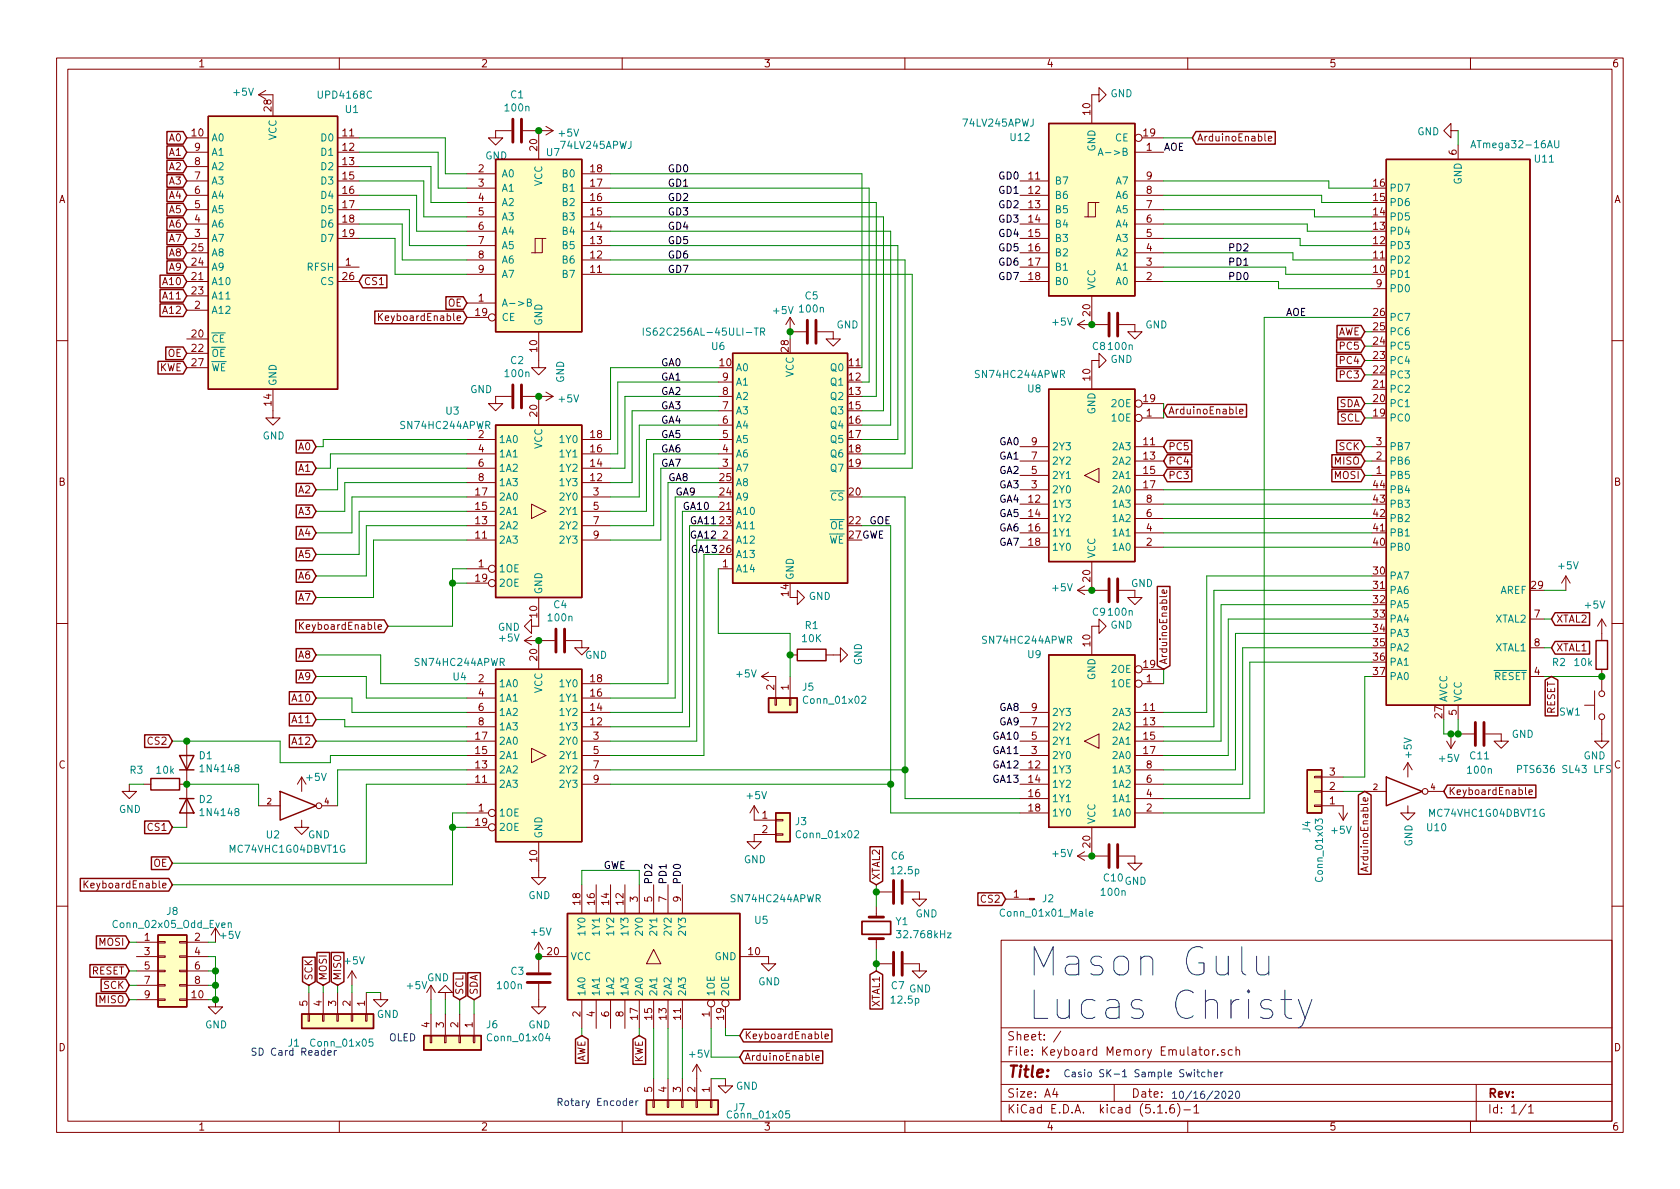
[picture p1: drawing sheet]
<svg xmlns="http://www.w3.org/2000/svg" width="297mm" height="210mm" viewBox="0 0 297 210" stroke-linecap="round" stroke-linejoin="round" font-family="sans-serif">
<defs><g id="words">
<g font-size="7" fill="#0000c2">
<text x="181.6" y="172.7">Mason Gulu</text>
<text x="181.6" y="180.3">Lucas Christy</text>
</g>
<text font-size="2.8" fill="#840000" x="178" y="190.5">Title:</text>
<g font-size="2.1" fill="#840000">
<text x="178" y="184">Sheet: /</text>
<text x="178" y="186.7">File: Keyboard Memory Emulator.sch</text>
<text x="178" y="196.9">KiCad E.D.A. kicad (5.1.6)-1</text>
<text x="178" y="194.1">Size: A4</text>
<text x="200" y="194.1">Date:</text>
<text x="263" y="194.1">Rev:</text>
<text x="263" y="196.9">Id: 1/1</text>
</g>
<g font-size="1.8" fill="#840000">
<text x="35" y="11.9">1</text>
<text x="85" y="11.9">2</text>
<text x="135" y="11.9">3</text>
<text x="185" y="11.9">4</text>
<text x="235" y="11.9">5</text>
<text x="285" y="11.9">6</text>
<text x="48" y="19.6" transform="rotate(-90 48 19.6)">28</text>
<text x="192.8" y="20.3" transform="rotate(-90 192.8 20.3)">10</text>
<text x="30" y="27.6">A1</text>
<text x="30" y="25">A0</text>
<text x="34" y="24.1">10</text>
<text x="34.4" y="29.2">8</text>
<text x="34.4" y="26.7">9</text>
<text x="60.6" y="24.1">11</text>
<text x="60.6" y="26.7">12</text>
<text x="60.6" y="29.2">13</text>
<text x="95" y="26.6" transform="rotate(-90 95 26.6)">20</text>
<text x="202.2" y="24.1">19</text>
<text x="202.7" y="26.7">1</text>
<text x="211.6" y="25">ArduinoEnable</text>
<text x="257.6" y="27.4" transform="rotate(-90 257.6 27.4)">6</text>
<text x="10.4" y="35.9">A</text>
<text x="30" y="30.1">A2</text>
<text x="30" y="35.2">A4</text>
<text x="30" y="32.6">A3</text>
<text x="34.4" y="34.3">6</text>
<text x="34.4" y="31.7">7</text>
<text x="60.6" y="31.7">15</text>
<text x="60.6" y="34.3">16</text>
<text x="84.6" y="30.5">2</text>
<text x="84.6" y="33">3</text>
<text x="84.6" y="35.6">4</text>
<text x="104.4" y="35.6">16</text>
<text x="104.4" y="33">17</text>
<text x="104.4" y="30.5">18</text>
<text x="181.9" y="31.7">11</text>
<text x="181.9" y="34.3">12</text>
<text x="202.7" y="34.3">8</text>
<text x="202.7" y="31.7">9</text>
<text x="242.9" y="35.6">15</text>
<text x="242.9" y="33">16</text>
<text x="285.4" y="35.9">A</text>
<text x="30" y="40.3">A6</text>
<text x="30" y="37.7">A5</text>
<text x="34.4" y="41.9">3</text>
<text x="34.4" y="39.4">4</text>
<text x="34.4" y="36.8">5</text>
<text x="60.6" y="36.8">17</text>
<text x="60.6" y="39.4">18</text>
<text x="60.6" y="41.9">19</text>
<text x="84.6" y="38.1">5</text>
<text x="84.6" y="40.6">6</text>
<text x="104.4" y="40.6">14</text>
<text x="104.4" y="38.1">15</text>
<text x="181.9" y="36.8">13</text>
<text x="181.9" y="39.4">14</text>
<text x="181.9" y="41.9">15</text>
<text x="202.7" y="41.9">5</text>
<text x="202.7" y="39.4">6</text>
<text x="202.7" y="36.8">7</text>
<text x="242.9" y="40.6">13</text>
<text x="242.9" y="38.1">14</text>
<text x="30" y="45.3">A8</text>
<text x="30" y="47.9">A9</text>
<text x="30" y="42.8">A7</text>
<text x="34" y="47">24</text>
<text x="34" y="44.4">25</text>
<text x="61.1" y="47">1</text>
<text x="84.6" y="43.2">7</text>
<text x="84.6" y="45.7">8</text>
<text x="104.4" y="45.7">12</text>
<text x="104.4" y="43.2">13</text>
<text x="181.9" y="44.4">16</text>
<text x="181.9" y="47">17</text>
<text x="202.7" y="47">3</text>
<text x="202.7" y="44.4">4</text>
<text x="242.9" y="45.7">11</text>
<text x="242.9" y="43.2">12</text>
<text x="29" y="53">A11</text>
<text x="29" y="50.4">A10</text>
<text x="34" y="49.5">21</text>
<text x="34" y="52.1">23</text>
<text x="60.6" y="49.5">26</text>
<text x="64.3" y="50.4">CS1</text>
<text x="84.6" y="53.3">1</text>
<text x="84.6" y="48.3">9</text>
<text x="104.4" y="48.3">11</text>
<text x="181.9" y="49.5">18</text>
<text x="202.7" y="49.5">2</text>
<text x="242.9" y="48.3">10</text>
<text x="243.4" y="50.8">9</text>
<text x="29" y="55.5">A12</text>
<text x="34" y="59.7">20</text>
<text x="34.4" y="54.6">2</text>
<text x="67.8" y="56.8">KeyboardEnable</text>
<text x="79.2" y="54.2">OE</text>
<text x="84.1" y="55.9">19</text>
<text x="192.8" y="55.8" transform="rotate(-90 192.8 55.8)">20</text>
<text x="236.4" y="59.3">AWE</text>
<text x="242.9" y="58.4">25</text>
<text x="242.9" y="55.9">26</text>
<text x="28.1" y="65.7">KWE</text>
<text x="29.7" y="63.1">OE</text>
<text x="34" y="62.2">22</text>
<text x="34" y="64.8">27</text>
<text x="95" y="62.2" transform="rotate(-90 95 62.2)">10</text>
<text x="127.3" y="64.8">10</text>
<text x="139.4" y="62.2" transform="rotate(-90 139.4 62.2)">28</text>
<text x="150.2" y="64.8">11</text>
<text x="237.1" y="61.8">PC5</text>
<text x="237.1" y="64.4">PC4</text>
<text x="242.9" y="63.5">23</text>
<text x="242.9" y="61">24</text>
<text x="48" y="71.7" transform="rotate(-90 48 71.7)">14</text>
<text x="127.8" y="69.8">8</text>
<text x="127.8" y="67.3">9</text>
<text x="150.2" y="67.3">12</text>
<text x="150.2" y="69.8">13</text>
<text x="192.8" y="67.3" transform="rotate(-90 192.8 67.3)">10</text>
<text x="202.2" y="71.1">19</text>
<text x="237.1" y="66.9">PC3</text>
<text x="242.9" y="71.1">20</text>
<text x="242.9" y="68.6">21</text>
<text x="242.9" y="66">22</text>
<text x="84.6" y="77.5">2</text>
<text x="95" y="73.6" transform="rotate(-90 95 73.6)">20</text>
<text x="104.4" y="77.5">18</text>
<text x="127.8" y="77.5">5</text>
<text x="127.8" y="74.9">6</text>
<text x="127.8" y="72.4">7</text>
<text x="150.2" y="72.4">15</text>
<text x="150.2" y="74.9">16</text>
<text x="150.2" y="77.5">17</text>
<text x="202.7" y="73.7">1</text>
<text x="206.5" y="73.3">ArduinoEnable</text>
<text x="236.8" y="72">SDA</text>
<text x="237" y="74.5">SCL</text>
<text x="242.9" y="73.7">19</text>
<text x="52.8" y="83.4">A1</text>
<text x="52.8" y="79.6">A0</text>
<text x="84.6" y="80">4</text>
<text x="84.6" y="82.5">6</text>
<text x="104.4" y="82.5">14</text>
<text x="104.4" y="80">16</text>
<text x="127.8" y="82.5">3</text>
<text x="127.8" y="80">4</text>
<text x="150.2" y="80">18</text>
<text x="150.2" y="82.5">19</text>
<text x="182.4" y="83.8">5</text>
<text x="182.4" y="81.3">7</text>
<text x="182.4" y="78.7">9</text>
<text x="202.2" y="78.7">11</text>
<text x="202.2" y="81.3">13</text>
<text x="202.2" y="83.8">15</text>
<text x="206.5" y="82.2">PC4</text>
<text x="206.5" y="79.6">PC5</text>
<text x="236" y="82.2">MISO</text>
<text x="236.8" y="79.6">SCK</text>
<text x="243.4" y="83.8">1</text>
<text x="243.4" y="81.3">2</text>
<text x="243.4" y="78.7">3</text>
<text x="10.4" y="85.9">B</text>
<text x="52.8" y="87.2">A2</text>
<text x="84.1" y="87.6">17</text>
<text x="84.6" y="85.1">8</text>
<text x="104.4" y="85.1">12</text>
<text x="104.9" y="87.6">3</text>
<text x="127.3" y="87.6">24</text>
<text x="127.3" y="85.1">25</text>
<text x="150.2" y="87.6">20</text>
<text x="181.9" y="88.9">12</text>
<text x="182.4" y="86.4">3</text>
<text x="202.2" y="86.4">17</text>
<text x="202.7" y="88.9">8</text>
<text x="206.5" y="84.7">PC3</text>
<text x="236" y="84.7">MOSI</text>
<text x="242.9" y="88.9">43</text>
<text x="242.9" y="86.4">44</text>
<text x="285.4" y="85.9">B</text>
<text x="52.8" y="94.9">A4</text>
<text x="52.8" y="91.1">A3</text>
<text x="84.1" y="95.2">11</text>
<text x="84.1" y="92.7">13</text>
<text x="84.1" y="90.2">15</text>
<text x="104.9" y="90.2">5</text>
<text x="104.9" y="92.7">7</text>
<text x="104.9" y="95.2">9</text>
<text x="127.3" y="90.2">21</text>
<text x="127.3" y="92.7">23</text>
<text x="127.8" y="95.2">2</text>
<text x="150.2" y="92.7">22</text>
<text x="181.9" y="91.4">14</text>
<text x="181.9" y="94">16</text>
<text x="202.7" y="94">4</text>
<text x="202.7" y="91.4">6</text>
<text x="242.9" y="94">41</text>
<text x="242.9" y="91.4">42</text>
<text x="52.8" y="98.7">A5</text>
<text x="84.6" y="100.3">1</text>
<text x="127.3" y="97.8">26</text>
<text x="127.8" y="100.3">1</text>
<text x="181.9" y="96.5">18</text>
<text x="202.7" y="96.5">2</text>
<text x="242.9" y="101.6">30</text>
<text x="242.9" y="96.5">40</text>
<text x="52.8" y="102.5">A6</text>
<text x="52.8" y="106.3">A7</text>
<text x="84.1" y="102.9">19</text>
<text x="139.4" y="105.4" transform="rotate(-90 139.4 105.4)">14</text>
<text x="192.8" y="102.8" transform="rotate(-90 192.8 102.8)">20</text>
<text x="242.9" y="104.1">31</text>
<text x="242.9" y="106.7">32</text>
<text x="270.8" y="104.1">29</text>
<text x="53.8" y="111.4">KeyboardEnable</text>
<text x="95" y="109.2" transform="rotate(-90 95 109.2)">10</text>
<text x="242.9" y="109.2">33</text>
<text x="242.9" y="111.8">34</text>
<text x="271.3" y="109.2">7</text>
<text x="275.1" y="110.1">XTAL2</text>
<text x="52.8" y="116.5">A8</text>
<text x="95" y="116.8" transform="rotate(-90 95 116.8)">20</text>
<text x="192.8" y="114.2" transform="rotate(-90 192.8 114.2)">10</text>
<text x="202.2" y="118.1">19</text>
<text x="206.4" y="117.6" transform="rotate(-90 206.4 117.6)">ArduinoEnable</text>
<text x="242.9" y="114.3">35</text>
<text x="242.9" y="116.8">36</text>
<text x="242.9" y="119.4">37</text>
<text x="271.3" y="119.4">4</text>
<text x="271.3" y="114.3">8</text>
<text x="275.1" y="115.2">XTAL1</text>
<text x="51.8" y="124.1">A10</text>
<text x="52.8" y="120.3">A9</text>
<text x="84.6" y="120.6">2</text>
<text x="84.6" y="123.2">4</text>
<text x="84.6" y="125.7">6</text>
<text x="104.4" y="125.7">14</text>
<text x="104.4" y="123.2">16</text>
<text x="104.4" y="120.6">18</text>
<text x="136.9" y="122" transform="rotate(-90 136.9 122)">2</text>
<text x="139.4" y="122" transform="rotate(-90 139.4 122)">1</text>
<text x="182.4" y="125.7">9</text>
<text x="202.2" y="125.7">11</text>
<text x="202.7" y="120.6">1</text>
<text x="26.3" y="131.7">CS2</text>
<text x="51.8" y="131.7">A12</text>
<text x="51.8" y="127.9">A11</text>
<text x="84.1" y="130.8">17</text>
<text x="84.6" y="128.3">8</text>
<text x="104.4" y="128.3">12</text>
<text x="104.9" y="130.8">3</text>
<text x="182.4" y="130.8">5</text>
<text x="182.4" y="128.3">7</text>
<text x="202.2" y="128.3">13</text>
<text x="202.2" y="130.8">15</text>
<text x="255" y="126.9" transform="rotate(-90 255 126.9)">27</text>
<text x="257.6" y="126.5" transform="rotate(-90 257.6 126.5)">5</text>
<text x="275" y="126.3" transform="rotate(-90 275 126.3)">RESET</text>
<text x="10.4" y="135.9">C</text>
<text x="84.1" y="135.9">13</text>
<text x="84.1" y="133.3">15</text>
<text x="104.9" y="133.3">5</text>
<text x="104.9" y="135.9">7</text>
<text x="181.9" y="135.9">12</text>
<text x="182.4" y="133.3">3</text>
<text x="202.2" y="133.3">17</text>
<text x="202.7" y="135.9">8</text>
<text x="235.1" y="137.2">3</text>
<text x="285.4" y="135.9">C</text>
<text x="84.1" y="138.4">11</text>
<text x="84.6" y="143.5">1</text>
<text x="104.9" y="138.4">9</text>
<text x="181.9" y="138.4">14</text>
<text x="181.9" y="141">16</text>
<text x="181.9" y="143.5">18</text>
<text x="202.7" y="143.5">2</text>
<text x="202.7" y="141">4</text>
<text x="202.7" y="138.4">6</text>
<text x="235.1" y="142.2">1</text>
<text x="235.1" y="139.7">2</text>
<text x="256.1" y="140.6">KeyboardEnable</text>
<text x="26.3" y="146.9">CS1</text>
<text x="84.1" y="146">19</text>
<text x="134.8" y="144.8">1</text>
<text x="134.8" y="147.3">2</text>
<text x="192.8" y="149.8" transform="rotate(-90 192.8 149.8)">20</text>
<text x="27.1" y="153.3">OE</text>
<text x="95" y="152.3" transform="rotate(-90 95 152.3)">10</text>
<text x="155.6" y="155.7" transform="rotate(-90 155.6 155.7)">XTAL2</text>
<text x="241.9" y="153.3" transform="rotate(-90 241.9 153.3)">ArduinoEnable</text>
<text x="15.7" y="157.1">KeyboardEnable</text>
<text x="102.6" y="160" transform="rotate(-90 102.6 160)">18</text>
<text x="105.2" y="160" transform="rotate(-90 105.2 160)">16</text>
<text x="107.7" y="160" transform="rotate(-90 107.7 160)">14</text>
<text x="110.2" y="160" transform="rotate(-90 110.2 160)">12</text>
<text x="112.8" y="159.5" transform="rotate(-90 112.8 159.5)">3</text>
<text x="115.3" y="159.5" transform="rotate(-90 115.3 159.5)">5</text>
<text x="117.9" y="159.5" transform="rotate(-90 117.9 159.5)">7</text>
<text x="120.4" y="159.5" transform="rotate(-90 120.4 159.5)">9</text>
<text x="173.6" y="159.6">CS2</text>
<text x="179.2" y="158.7">1</text>
<text x="17.6" y="167.3">MOSI</text>
<text x="25.6" y="166.4">1</text>
<text x="34.4" y="166.4">2</text>
<text x="16.2" y="172.3">RESET</text>
<text x="25.6" y="168.9">3</text>
<text x="25.6" y="171.4">5</text>
<text x="25.6" y="174">7</text>
<text x="34.4" y="168.9">4</text>
<text x="34.4" y="171.4">6</text>
<text x="34.4" y="174">8</text>
<text x="55.2" y="173.5" transform="rotate(-90 55.2 173.5)">SCK</text>
<text x="57.8" y="173.5" transform="rotate(-90 57.8 173.5)">MOSI</text>
<text x="60.3" y="173.5" transform="rotate(-90 60.3 173.5)">MISO</text>
<text x="96.8" y="168.9">20</text>
<text x="132.4" y="168.9">10</text>
<text x="17.6" y="177.4">MISO</text>
<text x="18.3" y="174.9">SCK</text>
<text x="25.6" y="176.5">9</text>
<text x="34" y="176.5">10</text>
<text x="54.4" y="177.9" transform="rotate(-90 54.4 177.9)">5</text>
<text x="56.9" y="177.9" transform="rotate(-90 56.9 177.9)">4</text>
<text x="59.4" y="177.9" transform="rotate(-90 59.4 177.9)">3</text>
<text x="62" y="177.9" transform="rotate(-90 62 177.9)">2</text>
<text x="64.5" y="177.9" transform="rotate(-90 64.5 177.9)">1</text>
<text x="81.9" y="176" transform="rotate(-90 81.9 176)">SCL</text>
<text x="84.5" y="176" transform="rotate(-90 84.5 176)">SDA</text>
<text x="102.6" y="179.8" transform="rotate(-90 102.6 179.8)">2</text>
<text x="105.2" y="179.8" transform="rotate(-90 105.2 179.8)">4</text>
<text x="107.7" y="179.8" transform="rotate(-90 107.7 179.8)">6</text>
<text x="110.2" y="179.8" transform="rotate(-90 110.2 179.8)">8</text>
<text x="125.5" y="179.8" transform="rotate(-90 125.5 179.8)">1</text>
<text x="155.6" y="178.1" transform="rotate(-90 155.6 178.1)">XTAL1</text>
<text x="10.4" y="185.9">D</text>
<text x="75.9" y="181.7" transform="rotate(-90 75.9 181.7)">4</text>
<text x="78.5" y="181.7" transform="rotate(-90 78.5 181.7)">3</text>
<text x="81" y="181.7" transform="rotate(-90 81 181.7)">2</text>
<text x="83.6" y="181.7" transform="rotate(-90 83.6 181.7)">1</text>
<text x="112.8" y="180.3" transform="rotate(-90 112.8 180.3)">17</text>
<text x="115.3" y="180.3" transform="rotate(-90 115.3 180.3)">15</text>
<text x="117.9" y="180.3" transform="rotate(-90 117.9 180.3)">13</text>
<text x="120.4" y="180.3" transform="rotate(-90 120.4 180.3)">11</text>
<text x="128" y="180.3" transform="rotate(-90 128 180.3)">19</text>
<text x="131.6" y="183.8">KeyboardEnable</text>
<text x="285.4" y="185.9">D</text>
<text x="103.5" y="188" transform="rotate(-90 103.5 188)">AWE</text>
<text x="113.7" y="188" transform="rotate(-90 113.7 188)">KWE</text>
<text x="131.6" y="187.6">ArduinoEnable</text>
<text x="115.3" y="193.1" transform="rotate(-90 115.3 193.1)">5</text>
<text x="117.9" y="193.1" transform="rotate(-90 117.9 193.1)">4</text>
<text x="120.4" y="193.1" transform="rotate(-90 120.4 193.1)">3</text>
<text x="122.9" y="193.1" transform="rotate(-90 122.9 193.1)">2</text>
<text x="125.5" y="193.1" transform="rotate(-90 125.5 193.1)">1</text>
<text x="35" y="199.9">1</text>
<text x="85" y="199.9">2</text>
<text x="135" y="199.9">3</text>
<text x="185" y="199.9">4</text>
<text x="235" y="199.9">5</text>
<text x="285" y="199.9">6</text>
</g>
<g font-size="1.8" fill="#008484">
<text x="41.4" y="16.9">+5V</text>
<text x="56.5" y="17.4">UPD4168C</text>
<text x="90.3" y="17.4">C1</text>
<text x="196.3" y="17.2">GND</text>
<text x="61.1" y="20">U1</text>
<text x="89.4" y="19.7">100n</text>
<text x="170.4" y="22.4">74LV245APWJ</text>
<text x="250.6" y="23.9">GND</text>
<text x="37.3" y="25">A0</text>
<text x="37.3" y="27.6">A1</text>
<text x="48.9" y="24.8" transform="rotate(-90 48.9 24.8)">VCC</text>
<text x="56.9" y="25">D0</text>
<text x="56.9" y="27.6">D1</text>
<text x="85.8" y="28.2">GND</text>
<text x="96.7" y="27.6">U7</text>
<text x="98.9" y="24.2">+5V</text>
<text x="99.3" y="26.3">74LV245APWJ</text>
<text x="178.7" y="24.9">U12</text>
<text x="193.7" y="26.8" transform="rotate(-90 193.7 26.8)">GND</text>
<text x="195.5" y="27.6">A-&gt;B</text>
<text x="197.2" y="25">CE</text>
<text x="260.9" y="26.2">ATmega32-16AU</text>
<text x="271.4" y="28.7">U11</text>
<text x="37.3" y="35.2">A4</text>
<text x="37.3" y="32.6">A3</text>
<text x="37.3" y="30.1">A2</text>
<text x="56.9" y="30.1">D2</text>
<text x="56.9" y="32.6">D3</text>
<text x="56.9" y="35.2">D4</text>
<text x="88.6" y="31.4">A0</text>
<text x="88.6" y="33.9">A1</text>
<text x="95.9" y="32.9" transform="rotate(-90 95.9 32.9)">VCC</text>
<text x="99.6" y="33.9">B1</text>
<text x="99.6" y="31.4">B0</text>
<text x="186.4" y="32.6">B7</text>
<text x="186.4" y="35.2">B6</text>
<text x="197.4" y="35.2">A6</text>
<text x="197.4" y="32.6">A7</text>
<text x="245.6" y="33.9">PD7</text>
<text x="258.4" y="32.6" transform="rotate(-90 258.4 32.6)">GND</text>
<text x="37.3" y="40.3">A6</text>
<text x="37.3" y="37.7">A5</text>
<text x="56.9" y="37.7">D5</text>
<text x="56.9" y="40.3">D6</text>
<text x="88.6" y="36.4">A2</text>
<text x="88.6" y="39">A3</text>
<text x="88.6" y="41.5">A4</text>
<text x="99.6" y="41.5">B4</text>
<text x="99.6" y="39">B3</text>
<text x="99.6" y="36.4">B2</text>
<text x="186.4" y="37.7">B5</text>
<text x="186.4" y="40.3">B4</text>
<text x="197.4" y="40.3">A4</text>
<text x="197.4" y="37.7">A5</text>
<text x="245.6" y="41.5">PD4</text>
<text x="245.6" y="39">PD5</text>
<text x="245.6" y="36.4">PD6</text>
<text x="37.3" y="47.9">A9</text>
<text x="37.3" y="45.3">A8</text>
<text x="37.3" y="42.8">A7</text>
<text x="54.4" y="47.9">RFSH</text>
<text x="56.9" y="42.8">D7</text>
<text x="88.6" y="44.1">A5</text>
<text x="88.6" y="46.6">A6</text>
<text x="99.6" y="46.6">B6</text>
<text x="99.6" y="44.1">B5</text>
<text x="186.4" y="42.8">B3</text>
<text x="186.4" y="45.3">B2</text>
<text x="186.4" y="47.9">B1</text>
<text x="197.4" y="47.9">A1</text>
<text x="197.4" y="45.3">A2</text>
<text x="197.4" y="42.8">A3</text>
<text x="245.6" y="46.6">PD2</text>
<text x="245.6" y="44.1">PD3</text>
<text x="37.3" y="50.4">A10</text>
<text x="37.3" y="53">A11</text>
<text x="56.7" y="50.4">CS</text>
<text x="88.6" y="49.1">A7</text>
<text x="99.6" y="49.1">B7</text>
<text x="142.4" y="53">C5</text>
<text x="186.4" y="50.4">B0</text>
<text x="193.7" y="51.3" transform="rotate(-90 193.7 51.3)">VCC</text>
<text x="197.4" y="50.4">A0</text>
<text x="245.6" y="49.1">PD1</text>
<text x="245.6" y="51.7">PD0</text>
<text x="37.3" y="55.5">A12</text>
<text x="88.6" y="54.2">A-&gt;B</text>
<text x="88.6" y="56.8">CE</text>
<text x="95.9" y="57.7" transform="rotate(-90 95.9 57.7)">GND</text>
<text x="115.2" y="59.4">IS62C256AL-45ULI-TR</text>
<text x="136.8" y="55.5">+5V</text>
<text x="141.5" y="55.3">100n</text>
<text x="147.9" y="58.1">GND</text>
<text x="186.2" y="57.6">+5V</text>
<text x="202.5" y="58.1">GND</text>
<text x="245.6" y="59.3">PC6</text>
<text x="245.6" y="56.8">PC7</text>
<text x="37.3" y="60.6">CE</text>
<text x="37.3" y="63.1">OE</text>
<text x="37.3" y="65.7">WE</text>
<text x="90.3" y="64.4">C2</text>
<text x="125.9" y="61.9">U6</text>
<text x="130" y="65.7">A0</text>
<text x="147" y="65.7">Q0</text>
<text x="193.2" y="61.9">C8</text>
<text x="196.1" y="61.9">100n</text>
<text x="196.3" y="64.2">GND</text>
<text x="245.6" y="64.4">PC4</text>
<text x="245.6" y="61.8">PC5</text>
<text x="48.9" y="68.3" transform="rotate(-90 48.9 68.3)">GND</text>
<text x="83.1" y="69.5">GND</text>
<text x="89.4" y="66.7">100n</text>
<text x="98.9" y="71.2">+5V</text>
<text x="99.7" y="67.7" transform="rotate(-90 99.7 67.7)">GND</text>
<text x="130" y="70.7">A2</text>
<text x="130" y="68.2">A1</text>
<text x="140.3" y="66.7" transform="rotate(-90 140.3 66.7)">VCC</text>
<text x="147" y="68.2">Q1</text>
<text x="147" y="70.7">Q2</text>
<text x="172.7" y="66.8">SN74HC244APWR</text>
<text x="181.8" y="69.4">U8</text>
<text x="245.6" y="69.5">PC2</text>
<text x="245.6" y="66.9">PC3</text>
<text x="46.4" y="77.7">GND</text>
<text x="71.1" y="75.9">SN74HC244APWR</text>
<text x="78.9" y="73.3">U3</text>
<text x="130" y="75.8">A4</text>
<text x="130" y="73.3">A3</text>
<text x="147" y="73.3">Q3</text>
<text x="147" y="75.8">Q4</text>
<text x="193.7" y="73.3" transform="rotate(-90 193.7 73.3)">GND</text>
<text x="196.6" y="74.5">1OE</text>
<text x="196.6" y="72">2OE</text>
<text x="245.6" y="74.5">PC0</text>
<text x="245.6" y="72">PC1</text>
<text x="88.1" y="78.4">1A0</text>
<text x="88.1" y="80.9">1A1</text>
<text x="88.1" y="83.4">1A2</text>
<text x="95.9" y="79.4" transform="rotate(-90 95.9 79.4)">VCC</text>
<text x="99.2" y="83.4">1Y2</text>
<text x="99.2" y="80.9">1Y1</text>
<text x="99.2" y="78.4">1Y0</text>
<text x="130" y="83.4">A7</text>
<text x="130" y="80.9">A6</text>
<text x="130" y="78.4">A5</text>
<text x="147" y="78.4">Q5</text>
<text x="147" y="80.9">Q6</text>
<text x="147" y="83.4">Q7</text>
<text x="185.9" y="82.2">2Y2</text>
<text x="185.9" y="79.6">2Y3</text>
<text x="196.9" y="79.6">2A3</text>
<text x="196.9" y="82.2">2A2</text>
<text x="245.6" y="82.2">PB6</text>
<text x="245.6" y="79.6">PB7</text>
<text x="88.1" y="88.5">2A0</text>
<text x="88.1" y="86">1A3</text>
<text x="99.2" y="86">1Y3</text>
<text x="99.2" y="88.5">2Y0</text>
<text x="130" y="88.5">A9</text>
<text x="130" y="86">A8</text>
<text x="146.9" y="88.5">CS</text>
<text x="185.9" y="89.8">1Y3</text>
<text x="185.9" y="87.2">2Y0</text>
<text x="185.9" y="84.7">2Y1</text>
<text x="196.9" y="84.7">2A1</text>
<text x="196.9" y="87.2">2A0</text>
<text x="196.9" y="89.8">1A3</text>
<text x="245.6" y="84.7">PB5</text>
<text x="245.6" y="89.8">PB3</text>
<text x="245.6" y="87.2">PB4</text>
<text x="88.1" y="93.6">2A2</text>
<text x="88.1" y="91.1">2A1</text>
<text x="99.2" y="91.1">2Y1</text>
<text x="99.2" y="93.6">2Y2</text>
<text x="130" y="91.1">A10</text>
<text x="130" y="93.6">A11</text>
<text x="146.8" y="93.6">OE</text>
<text x="185.9" y="92.3">1Y2</text>
<text x="185.9" y="94.9">1Y1</text>
<text x="196.9" y="94.9">1A1</text>
<text x="196.9" y="92.3">1A2</text>
<text x="245.6" y="94.9">PB1</text>
<text x="245.6" y="92.3">PB2</text>
<text x="88.1" y="101.2">1OE</text>
<text x="88.1" y="96.1">2A3</text>
<text x="99.2" y="96.1">2Y3</text>
<text x="130" y="101.2">A14</text>
<text x="130" y="96.1">A12</text>
<text x="130" y="98.7">A13</text>
<text x="146.5" y="96.1">WE</text>
<text x="185.9" y="97.4">1Y0</text>
<text x="193.7" y="98.8" transform="rotate(-90 193.7 98.8)">VCC</text>
<text x="196.9" y="97.4">1A0</text>
<text x="245.6" y="97.4">PB0</text>
<text x="275.6" y="100.7">+5V</text>
<text x="88.1" y="103.8">2OE</text>
<text x="95.9" y="105.2" transform="rotate(-90 95.9 105.2)">GND</text>
<text x="97.9" y="107.6">C4</text>
<text x="140.3" y="102.6" transform="rotate(-90 140.3 102.6)">GND</text>
<text x="143" y="106.1">GND</text>
<text x="186.2" y="104.6">+5V</text>
<text x="200" y="103.8">GND</text>
<text x="245.6" y="102.5">PA7</text>
<text x="245.6" y="105">PA6</text>
<text x="245.6" y="107.6">PA5</text>
<text x="265.2" y="105">AREF</text>
<text x="280.3" y="107.6">+5V</text>
<text x="88" y="111.6">GND</text>
<text x="88.4" y="113.5">+5V</text>
<text x="97.1" y="109.9">100n</text>
<text x="141.9" y="113.6">10K</text>
<text x="142.4" y="111.2">R1</text>
<text x="173.9" y="113.8">SN74HC244APWR</text>
<text x="193.2" y="108.9">C9</text>
<text x="196.1" y="108.9">100n</text>
<text x="196.3" y="111.2">GND</text>
<text x="245.6" y="110.1">PA4</text>
<text x="245.6" y="112.6">PA3</text>
<text x="264.4" y="110.1">XTAL2</text>
<text x="73.6" y="117.8">SN74HC244APWR</text>
<text x="103.5" y="116.5">GND</text>
<text x="130.3" y="119.8">+5V</text>
<text x="152.4" y="117.6" transform="rotate(-90 152.4 117.6)">GND</text>
<text x="181.8" y="116.4">U9</text>
<text x="196.6" y="119">2OE</text>
<text x="245.6" y="115.2">PA2</text>
<text x="245.6" y="117.7">PA1</text>
<text x="264.4" y="115.2">XTAL1</text>
<text x="274.5" y="117.8">R2</text>
<text x="278.5" y="117.8">10k</text>
<text x="80.2" y="120.3">U4</text>
<text x="88.1" y="121.5">1A0</text>
<text x="88.1" y="124.1">1A1</text>
<text x="95.9" y="122.6" transform="rotate(-90 95.9 122.6)">VCC</text>
<text x="99.2" y="124.1">1Y1</text>
<text x="99.2" y="121.5">1Y0</text>
<text x="141.9" y="122.1">J5</text>
<text x="142.4" y="124.5">Conn_01x02</text>
<text x="193.7" y="120.3" transform="rotate(-90 193.7 120.3)">GND</text>
<text x="196.6" y="121.5">1OE</text>
<text x="245.6" y="120.3">PA0</text>
<text x="255.9" y="124.2" transform="rotate(-90 255.9 124.2)">AVCC</text>
<text x="258.4" y="124.2" transform="rotate(-90 258.4 124.2)">VCC</text>
<text x="264.1" y="120.3">RESET</text>
<text x="88.1" y="131.7">2A0</text>
<text x="88.1" y="126.6">1A2</text>
<text x="88.1" y="129.2">1A3</text>
<text x="99.2" y="129.2">1Y3</text>
<text x="99.2" y="126.6">1Y2</text>
<text x="99.2" y="131.7">2Y0</text>
<text x="185.9" y="131.7">2Y1</text>
<text x="185.9" y="129.2">2Y2</text>
<text x="185.9" y="126.6">2Y3</text>
<text x="196.9" y="126.6">2A3</text>
<text x="196.9" y="129.2">2A2</text>
<text x="196.9" y="131.7">2A1</text>
<text x="267.3" y="130.5">GND</text>
<text x="275.7" y="126.5">SW1</text>
<text x="23" y="136.8">R3</text>
<text x="27.7" y="136.8">10k</text>
<text x="35.3" y="134.3">D1</text>
<text x="35.7" y="136.6">1N4148</text>
<text x="88.1" y="136.8">2A2</text>
<text x="88.1" y="134.2">2A1</text>
<text x="99.2" y="134.2">2Y1</text>
<text x="99.2" y="136.8">2Y2</text>
<text x="185.9" y="136.8">1Y3</text>
<text x="185.9" y="134.2">2Y0</text>
<text x="196.9" y="134.2">2A0</text>
<text x="196.9" y="136.8">1A3</text>
<text x="249.6" y="133.9" transform="rotate(-90 249.6 133.9)">+5V</text>
<text x="254.6" y="134.7">+5V</text>
<text x="259.6" y="136.8">100n</text>
<text x="260" y="134.3">C11</text>
<text x="269.1" y="136.7">PTS636 SL43 LFS</text>
<text x="280" y="134.3">GND</text>
<text x="21" y="143.8">GND</text>
<text x="35.3" y="142">D2</text>
<text x="54.3" y="138.1">+5V</text>
<text x="88.1" y="139.3">2A3</text>
<text x="99.2" y="139.3">2Y3</text>
<text x="132.1" y="141.3">+5V</text>
<text x="185.9" y="139.3">1Y2</text>
<text x="185.9" y="141.9">1Y1</text>
<text x="196.9" y="141.9">1A1</text>
<text x="196.9" y="139.3">1A2</text>
<text x="35.7" y="144.3">1N4148</text>
<text x="47.1" y="148.3">U2</text>
<text x="54.5" y="148.3">GND</text>
<text x="88.1" y="144.4">1OE</text>
<text x="88.1" y="146.9">2OE</text>
<text x="95.9" y="148.3" transform="rotate(-90 95.9 148.3)">GND</text>
<text x="140.7" y="145.9">J3</text>
<text x="141.1" y="148.2">Conn_01x02</text>
<text x="185.9" y="144.4">1Y0</text>
<text x="193.7" y="145.8" transform="rotate(-90 193.7 145.8)">VCC</text>
<text x="196.9" y="144.4">1A0</text>
<text x="231.7" y="147.2" transform="rotate(-90 231.7 147.2)">J4</text>
<text x="235.5" y="147.4">+5V</text>
<text x="249.7" y="149.7" transform="rotate(-90 249.7 149.7)">GND</text>
<text x="252.4" y="147">U10</text>
<text x="252.9" y="144.4">MC74VHC1G04DBVT1G</text>
<text x="40.8" y="150.8">MC74VHC1G04DBVT1G</text>
<text x="131.5" y="152.6">GND</text>
<text x="157.6" y="152">C6</text>
<text x="157.8" y="154.6">12.5p</text>
<text x="186.2" y="151.6">+5V</text>
<text x="195.2" y="155.9">C10</text>
<text x="233.9" y="155.6" transform="rotate(-90 233.9 155.6)">Conn_01x03</text>
<text x="29.5" y="161.8">J8</text>
<text x="93.4" y="159">GND</text>
<text x="129.5" y="159.6">SN74HC244APWR</text>
<text x="184.4" y="159.6">J2</text>
<text x="194.8" y="158.4">100n</text>
<text x="198.8" y="156.5">GND</text>
<text x="20.4" y="164.1">Conn_02x05_Odd_Even</text>
<text x="39" y="166">+5V</text>
<text x="94" y="165.4">+5V</text>
<text x="103.5" y="165.2" transform="rotate(-90 103.5 165.2)">1Y0</text>
<text x="106" y="165.2" transform="rotate(-90 106 165.2)">1Y1</text>
<text x="108.6" y="165.2" transform="rotate(-90 108.6 165.2)">1Y2</text>
<text x="111.1" y="165.2" transform="rotate(-90 111.1 165.2)">1Y3</text>
<text x="113.7" y="165.2" transform="rotate(-90 113.7 165.2)">2Y0</text>
<text x="116.2" y="165.2" transform="rotate(-90 116.2 165.2)">2Y1</text>
<text x="118.7" y="165.2" transform="rotate(-90 118.7 165.2)">2Y2</text>
<text x="121.3" y="165.2" transform="rotate(-90 121.3 165.2)">2Y3</text>
<text x="133.5" y="163.4">U5</text>
<text x="158.4" y="163.6">Y1</text>
<text x="159.1" y="165.9">32.768kHz</text>
<text x="161.9" y="162.2">GND</text>
<text x="177.4" y="162.1">Conn_01x01_Male</text>
<text x="61" y="170.5">+5V</text>
<text x="75.5" y="173.5">GND</text>
<text x="90.4" y="172.4">C3</text>
<text x="100.8" y="169.8">VCC</text>
<text x="126.4" y="169.8">GND</text>
<text x="72.1" y="174.9">+5V</text>
<text x="88.1" y="174.9">100n</text>
<text x="103.5" y="176.3" transform="rotate(-90 103.5 176.3)">1A0</text>
<text x="106" y="176.3" transform="rotate(-90 106 176.3)">1A1</text>
<text x="108.6" y="176.3" transform="rotate(-90 108.6 176.3)">1A2</text>
<text x="111.1" y="176.3" transform="rotate(-90 111.1 176.3)">1A3</text>
<text x="113.7" y="176.3" transform="rotate(-90 113.7 176.3)">2A0</text>
<text x="116.2" y="176.3" transform="rotate(-90 116.2 176.3)">2A1</text>
<text x="118.7" y="176.3" transform="rotate(-90 118.7 176.3)">2A2</text>
<text x="121.3" y="176.3" transform="rotate(-90 121.3 176.3)">2A3</text>
<text x="126.4" y="176.3" transform="rotate(-90 126.4 176.3)">1OE</text>
<text x="128.9" y="176.3" transform="rotate(-90 128.9 176.3)">2OE</text>
<text x="134.1" y="174.2">GND</text>
<text x="157.6" y="174.9">C7</text>
<text x="157.8" y="177.5">12.5p</text>
<text x="160.7" y="175.5">GND</text>
<text x="36.3" y="181.9">GND</text>
<text x="51" y="185.1">J1</text>
<text x="55.2" y="185.1">Conn_01x05</text>
<text x="66.6" y="180">GND</text>
<text x="86.1" y="181.8">J6</text>
<text x="86.5" y="184.1">Conn_01x04</text>
<text x="93.4" y="181.9">GND</text>
<text x="122" y="187">+5V</text>
<text x="128.9" y="197.8">Conn_01x05</text>
<text x="129.7" y="196.5">J7</text>
<text x="130.1" y="192.7">GND</text>
</g>
<g font-size="1.8">
<text x="205.7" y="26.7">AOE</text>
<text x="118.3" y="33">GD1</text>
<text x="118.3" y="35.6">GD2</text>
<text x="118.3" y="30.5">GD0</text>
<text x="176.7" y="34.3">GD1</text>
<text x="176.7" y="31.7">GD0</text>
<text x="118.3" y="40.6">GD4</text>
<text x="118.3" y="38.1">GD3</text>
<text x="176.7" y="41.9">GD4</text>
<text x="176.7" y="39.4">GD3</text>
<text x="176.7" y="36.8">GD2</text>
<text x="118.3" y="43.2">GD5</text>
<text x="118.3" y="45.7">GD6</text>
<text x="176.7" y="47">GD6</text>
<text x="176.7" y="44.4">GD5</text>
<text x="217.6" y="47">PD1</text>
<text x="217.6" y="44.4">PD2</text>
<text x="118.3" y="48.3">GD7</text>
<text x="176.7" y="49.5">GD7</text>
<text x="217.6" y="49.5">PD0</text>
<text x="227.3" y="55.9">AOE</text>
<text x="116.8" y="64.8">GA0</text>
<text x="116.8" y="67.3">GA1</text>
<text x="116.8" y="69.8">GA2</text>
<text x="116.8" y="72.4">GA3</text>
<text x="116.8" y="74.9">GA4</text>
<text x="116.8" y="77.5">GA5</text>
<text x="116.8" y="80">GA6</text>
<text x="116.8" y="82.5">GA7</text>
<text x="176.7" y="78.7">GA0</text>
<text x="176.7" y="83.8">GA2</text>
<text x="176.7" y="81.3">GA1</text>
<text x="118.1" y="85.1">GA8</text>
<text x="119.4" y="87.6">GA9</text>
<text x="176.7" y="88.9">GA4</text>
<text x="176.7" y="86.4">GA3</text>
<text x="120.6" y="90.2">GA10</text>
<text x="121.9" y="92.7">GA11</text>
<text x="121.9" y="95.2">GA12</text>
<text x="150.2" y="95.2">27GWE</text>
<text x="153.7" y="92.7">GOE</text>
<text x="176.7" y="94">GA6</text>
<text x="176.7" y="91.4">GA5</text>
<text x="122.4" y="97.8">GA13</text>
<text x="176.7" y="96.5">GA7</text>
<text x="176.7" y="125.7">GA8</text>
<text x="175.7" y="130.8">GA10</text>
<text x="176.7" y="128.3">GA9</text>
<text x="175.7" y="135.9">GA12</text>
<text x="175.7" y="133.3">GA11</text>
<text x="175.7" y="138.4">GA13</text>
<text x="106.7" y="153.7">GWE</text>
<text x="115.3" y="156.5" transform="rotate(-90 115.3 156.5)">PD2</text>
<text x="117.9" y="156.5" transform="rotate(-90 117.9 156.5)">PD1</text>
<text x="120.4" y="156.5" transform="rotate(-90 120.4 156.5)">PD0</text>
</g>
<g font-size="1.8" fill="#0000c2">
<text x="68.8" y="184.1">OLED</text>
<text x="46.2" y="186.7">SD Card Reader</text>
<text x="188" y="190.5">Casio SK-1 Sample Switcher</text>
<text x="99.8" y="195.6">Rotary Encoder</text>
<text x="207" y="194.3">10/16/2020</text>
</g>
<g font-size="1.4" fill="#840000">
<text x="47.2" y="142.2">2</text>
<text x="57.4" y="142.2">4</text>
<text x="242.8" y="139.7">2</text>
<text x="253" y="139.7">4</text>
</g>
</g></defs>
<g fill="none" stroke="#840000" stroke-width=".18">
<path d="M10 10.3h277v189.9h-277zM12 12.2h273v186.1h-273zM45.7 16.8h2.6v3.8M45.7 16.8l1.3 .7M47 16l-1.3 .8M60 10.3v1.9M110 10.3v1.9M160 10.3v1.9M194.3 16.8v1.2l1.3-1.2-1.3-1.3v1.3h-1.3v5M210 10.3v1.9M260 10.3v1.9M33 24.4h3.8"/>
<path d="M33 26.9h3.8M33 29.5h3.8M33 32h3.8M33 34.5h3.8M33 37.1h3.8M33 39.6h3.8M59.7 24.4h3.8M59.7 26.9h3.8M59.7 29.5h3.8M59.7 32h3.8M59.7 34.5h3.8M59.7 37.1h3.8"/>
<path d="M59.7 39.6h3.8M82.5 38.3h5.1M82.5 35.8h5.1M82.5 33.3h5.1M82.5 30.7h5.1M90.4 23.1h-2.8v1.3h1.3l-1.3 1.2-1.2-1.2h1.2M92.5 23.1h5.3M95.2 23.1v5.1M96.5 22.3l1.3 .8M97.8 23.1l-1.3 .8M102.9 38.3h5M102.9 35.8h5"/>
<path d="M102.9 33.3h5M102.9 30.7h5M180.3 32h5.1M180.3 34.5h5.1M180.3 37.1h5.1M180.3 39.6h5.1M193.7 35.8v2.5h-1.3M194.3 35.8h-1.9v2.5h-.6M200.7 26.9h5M200.7 32h5M200.7 34.5h5M200.7 37.1h5"/>
<path d="M200.7 39.6h5M201.9 24.4h3.8M223.6 23.7v1.1l.2 .1M224.3 24.5l.6-.1-.1-.3h-.4l-.1 .2v.6h.5M256.5 23.1v-1.3l-1.2 1.3 1.2 1.3v-1.3h1.3M257.8 25.6v2.6M33 47.2h3.8M33 42.2h3.8M33 54.9h3.8M33 59.9h3.8M33 49.8h3.8M33 52.3h3.8"/>
<path d="M33 44.7h3.8M59.7 47.2h3.8M59.7 42.2h3.8M59.7 49.8h3.8M66.9 55.4v1.3M67.1 56l.5 .7M67.6 55.4l-.7 .8M80.8 56.3l.6-.1v-.3l-.4-.1-.2 .2 .1 .6h.5M82.5 53.6h5.1M82.5 48.5h5.1M82.5 46h5.1M82.5 43.4h5.1"/>
<path d="M82.5 40.9h5.1M82.5 56.1h3.9M95.2 58.7v6.3h1.3l-1.3 1.3-1.2-1.3h1.2M95.9 42.2h-1.3v2.5M96.5 42.2h-.6v2.5h-1.9M102.9 48.5h5M102.9 46h5M102.9 43.4h5M102.9 40.9h5M139.7 56.1l-.8 1.3M139.7 56.1v2.6h2.8M139.7 56.1l.8 1.3"/>
<path d="M144.5 58.7h2.8v1.2h1.3l-1.3 1.3-1.3-1.3h1.3M180.3 47.2h5.1M180.3 42.2h5.1M180.3 49.8h5.1M180.3 44.7h5.1M190.5 57.4l1.3 .8M190.5 57.4h5.3M191.8 56.6l-1.3 .8M193 52.3v5.1M197.9 57.4h2.8v1.3h1.2l-1.2 1.2-1.3-1.2h1.3M200.7 47.2h5M200.7 42.2h5"/>
<path d="M200.7 49.8h5M200.7 44.7h5M242.6 51h2.5M10 60.2h2M33 62.5h3.8M33 65h3.8M48.3 68.8v5.1h1.2l-1.2 1.3-1.3-1.3h1.3M82.5 77.7h5.1M90.4 70.1h-2.8v1.3h1.3l-1.3 1.2-1.2-1.2h1.2M92.5 70.1h5.3M95.2 70.1v5.1M96.5 69.3l1.3 .8"/>
<path d="M97.8 70.1l-1.3 .8M102.9 77.7h5M127 70.1h2.5M127 77.7h2.5M127 75.2h2.5M127 72.6h2.5M127 67.6h2.5M180.3 79h5.1M194.3 63.7v1.3l1.3-1.3-1.3-1.2v1.2h-1.3v5.1M200.7 79h5M201.9 73.9h3.8M201.9 71.4h3.8"/>
<path d="M218.6 71.9v1.1l.1 .2M219.2 72.8l.6-.1-.1-.3h-.3l-.2 .1v.6h.5M242.6 79h2.5M285 60.2h2M82.5 95.5h5.1M82.5 82.8h5.1M82.5 80.3h5.1M82.5 85.3h5.1M82.5 93h5.1M82.5 90.4h5.1M82.5 87.9h5.1M94 89.1l2.5 1.3-2.5 1.3z"/>
<path d="M102.9 95.5h5M102.9 82.8h5M102.9 80.3h5M102.9 85.3h5M102.9 93h5M102.9 90.4h5M102.9 87.9h5M127 95.5h2.5M127 82.8h2.5M127 80.3h2.5M180.3 89.1h5.1M180.3 81.5h5.1"/>
<path d="M180.3 91.7h5.1M180.3 84.1h5.1M180.3 94.2h5.1M180.3 86.6h5.1M180.3 96.8h5.1M191.8 84.1l2.5-1.3v2.5zM193 99.3v5.1M200.7 89.1h5M200.7 81.5h5M200.7 91.7h5M200.7 84.1h5M200.7 94.2h5"/>
<path d="M200.7 86.6h5M200.7 96.8h5M242.6 81.5h2.5M242.6 84.1h2.5M10 110.3h2M53 110v1.3M53.1 110.6l.6 .7M53.7 110l-.7 .8M66.9 110.9l.6-.1-.1-.3h-.4l-.1 .1v.6h.5M82.5 100.6h3.9M82.5 103.1h3.9M92.7 113.3l1.3 .7"/>
<path d="M92.7 113.3h5.3M94 112.5l-1.3 .8M95.2 105.7v5h-1.2v1.3l-1.3-1.3 1.3-1.2v1.2M95.2 113.3v5.1M100.1 113.3h2.8v1.2h1.2l-1.2 1.3-1.3-1.3h1.3M127 100.6h2.5M134.6 119.6h2.6v3.8M134.6 119.6l1.3 .8M135.9 118.9l-1.3 .7M139.7 105.7h1.3v-1.3l1.2 1.3-1.2 1.2v-1.2M139.7 119.6v3.8M139.7 115.8h1.3"/>
<path d="M146 115.8h2.6v-1.3l1.3 1.3-1.3 1.3v-1.3M190.5 104.4h5.3M190.5 104.4l1.3 .8M191.8 103.6l-1.3 .8M194.3 110.7v1.3l1.3-1.3-1.3-1.2v1.2h-1.3v5.1M197.9 104.4h2.8v1.3h1.2l-1.2 1.2-1.3-1.2h1.3M201.9 118.4h3.8M206.2 104.4l.1 .3-.2 .2-.6-.1v-.4l.3-.1 .1 .6M206.3 105.3l-.2 .2h-1.1M270.5 119.6h2.5M270.5 109.5h2.5M270.5 114.5h2.5"/>
<path d="M276.9 101.8l-.8 1.3M276.9 101.8v2.6M276.9 101.8l.7 1.3M283.2 109.5v3.8M283.2 118.4v3.8M283.2 109.5l-.8 1.2M283.2 109.5l.8 1.2M285 110.3h2M22.9 138.7v1.2h1.2l-1.2 1.3-1.3-1.3h1.3M25.4 138.7h1.3M31.7 138.7h1.3M33 131.1v15.2"/>
<path d="M53.3 137.4l-.7 1.3M53.3 137.4v2.5M53.3 137.4l.8 1.3M82.5 138.7h5.1M82.5 120.9h5.1M82.5 126h5.1M82.5 136.1h5.1M82.5 128.5h5.1M82.5 131.1h5.1M82.5 133.6h5.1M82.5 123.4h5.1M94 132.3l2.5 1.3-2.5 1.3z"/>
<path d="M102.9 138.7h5M102.9 120.9h5M102.9 126h5M102.9 136.1h5M102.9 128.5h5M102.9 131.1h5M102.9 133.6h5M102.9 123.4h5M137 123.4h.3v1.3h-.3zM139.6 123.4h.2v1.3h-.2zM180.3 138.7h5.1M180.3 126h5.1"/>
<path d="M180.3 136.1h5.1M180.3 128.5h5.1M180.3 131.1h5.1M180.3 133.6h5.1M191.8 131.1l2.5-1.3v2.5zM200.7 138.7h5M200.7 126h5M200.7 136.1h5M200.7 128.5h5M200.7 131.1h5M200.7 133.6h5M201.9 120.9h3.8"/>
<path d="M232.4 137.3h1.3v.2h-1.3zM232.4 139.8h1.3v.3h-1.3zM233.7 139.9h3.8M233.7 137.4h3.8M241.3 139.9h3.8M248.9 134.9l-.7 1.2M248.9 134.9v2.5M248.9 134.9l.8 1.2M252.5 139.9h2.8M255.8 131.1l.7 1.2M256.5 129.8v2.5M257.3 131.1l-.8 1.2"/>
<path d="M257.8 124.7v2.5M257.8 129.8h2.8M262.6 129.8h2.8v1.3h1.3l-1.3 1.2-1.2-1.2h1.2M269.7 139.2v1.1l.2 .2M280.2 124.7h1.7M281.9 122.2v5M283.2 127.2v3.9h1.3l-1.3 1.2-1.3-1.2h1.3M14.9 155.7v1.3M15 156.3l.6 .7M15.6 155.7l-.7 .8M28.8 156.6l.6-.1-.1-.3h-.4l-.1 .2v.6h.5M45.7 142.5h3.8"/>
<path d="M53.3 145v1.3h1.3l-1.3 1.3-1.2-1.3h1.2M56.9 142.5h2.8M82.5 143.8h3.9M82.5 146.3h3.9M95.2 148.8v6.4h1.3l-1.3 1.3-1.2-1.3h1.2M102.9 156.5v5M105.4 156.5v5M107.9 156.5v5M110.5 156.5v5M113 156.5v5M115.6 156.5v5M118.1 156.5v5"/>
<path d="M120.6 156.5v5M133.3 142.5v2.5h3.9M133.3 142.5l-.7 1.3M133.3 142.5l.8 1.3M137.2 147.4h1.2v.3h-1.2zM137.2 144.9h1.2v.3h-1.2zM137.2 147.6h-3.9v1.2h1.3l-1.3 1.3-1.2-1.3h1.2M154.9 157.7h2.8M159.8 157.7h2.8v1.3h1.2l-1.2 1.3-1.3-1.3h1.3M177.8 159h4.2M180.3 141.2h5.1M180.3 143.8h5.1"/>
<path d="M190.5 151.4h5.3M190.5 151.4l1.3 .7M191.8 150.6l-1.3 .8M193 146.3v5.1M197.9 151.4h2.8v1.2h1.2l-1.2 1.3-1.3-1.3h1.3M200.7 141.2h5M200.7 143.8h5M232.4 142.4h1.3v.2h-1.3zM233.7 142.5h3.8v2.5M236.7 143.8l.8 1.2M238.3 143.8l-.8 1.2M241.5 153.4v.6"/>
<path d="M241.8 141.1l.1 .4-.2 .2-.6-.1v-.5l.2-.1 .1 .7M241.9 153.3l-1.3 .4 1.3 .4M248.9 142.5v1.3h1.3l-1.3 1.2-1.3-1.2h1.3M270.3 140.1l.6-.1v-.3h-.4l-.2 .1 .1 .7h.5M10 160.2h2M24.1 169.2h3.8M24.1 166.6h3.8M24.1 176.8h3.8M24.1 171.7h3.8M24.1 174.2h3.8M27.9 176.7h1.3v.2h-1.3zM27.9 174.1h1.3v.3h-1.3z"/>
<path d="M27.9 169h1.3v.3h-1.3zM27.9 166.5h1.3v.2h-1.3zM27.9 171.6h1.3v.2h-1.3zM31.7 176.7h1.3v.2h-1.3zM31.7 174.1h1.3v.3h-1.3zM31.7 169h1.3v.3h-1.3zM31.7 166.5h1.3v.2h-1.3zM31.7 171.6h1.3v.2h-1.3zM33 169.2h3.8M33 166.6h3.8M33 176.8h3.8M33 171.7h3.8"/>
<path d="M33 174.2h3.8M38.1 176.8v1.2h1.3l-1.3 1.3-1.3-1.3h1.3M38.1 164.1l-.8 1.2M38.1 164.1v2.5M38.1 164.1l.8 1.2M54.5 179.3h.2v1.3h-.2zM54.6 175.5v3.8M57 179.3h.3v1.3h-.3zM57.1 175.5v3.8M59.6 179.3h.2v1.3h-.2zM59.7 175.5v3.8M62.1 179.3h.3v1.3h-.3z"/>
<path d="M62.2 171.7l-.7 1.3M62.2 171.7v2.5M62.2 175.5v3.8M62.2 171.7l.8 1.3M64.6 179.3h.3v1.3h-.3zM64.8 175.5v3.8M67.3 175.5v1.3h1.3l-1.3 1.2-1.3-1.2h1.3M76.2 174.2l-.8 1.3M76.2 174.2v2.6M76.2 179.3v3.8M76.2 174.2l.8 1.3M78.7 175.5h1.3l-1.3-1.3-1.2 1.3h1.2v1.3"/>
<path d="M78.7 179.3v3.8M81.3 179.3v3.8M83.8 179.3v3.8M95.2 174v4h1.3l-1.3 1.3-1.2-1.3h1.2M95.2 166.6v5.4M95.2 166.6l-.7 1.3M95.2 166.6l.8 1.3M95.2 169.2h5.1M102.9 176.8v5.1M105.4 176.8v5.1M107.9 176.8v5.1M110.5 176.8v5.1"/>
<path d="M113 176.8v5.1M115.6 167.9l1.2 2.5h-2.5zM115.6 176.8v5.1M118.1 176.8v5.1M120.6 176.8v5.1M125.7 178v3.9M128.3 178v3.9M130.8 169.2h5.1v1.2h1.3l-1.3 1.3-1.3-1.3h1.3M154.9 160.3v1.9M154.9 166v1.9M154.9 170.4h2.8M159.8 170.4h2.8v1.3h1.2l-1.2 1.3-1.3-1.3h1.3"/>
<path d="M177 166.3h108v32h-108zM285 160.2h2M60 198.3v1.9M76.1 183.1h.2v1.3h-.2zM78.6 183.1h.3v1.3h-.3zM81.2 183.1h.2v1.3h-.2zM83.7 183.1h.2v1.3h-.2zM110 198.3v1.9M115.4 194.6h.3v1.2h-.3zM115.6 190.7v3.9M118 194.6h.2v1.2h-.2zM118.1 190.7v3.9"/>
<path d="M120.5 194.6h.3v1.2h-.3zM120.6 190.7v3.9M123.1 194.6h.2v1.2h-.2zM123.2 188.2l-.8 1.3M123.2 188.2v6.4M123.2 188.2l.8 1.3M125.6 194.6h.3v1.2h-.3zM125.7 190.7v3.9M128.3 190.7v1.3h1.2l-1.2 1.3-1.3-1.3h1.3M143.6 186.2v1.1l.2 .2M144.2 187.1l.7-.1-.1-.3h-.4l-.2 .1 .1 .6h.5M145.3 182.4v1.1l.1 .2"/>
<path d="M145.9 183.3l.6-.1-.1-.3-.4-.1-.1 .2v.6h.5M160 198.3v1.9M177 194.8h108M177 191.8h108M177 187.8h108M177 181.8h108M186.5 192.5l-.4 1h1M186.8 193v1M187.6 182.3l-1.3 2M197 191.8v3M204.7 196.8h.8M206.2 196.7v.1"/>
<path d="M207.5 195.3a.59 .59 0 0 0-.7 .7v.5l.2 .2 .4 .1 .2-.1 .1-.5-.2-.2-.4-.1-.3 .3M208.2 195.1a1.71 1.71 0 0 1 0 2.3M209.3 196.3h1.2M210 198.3v1.9M211.1 195.8l.4-.5v1.5M211.1 196.8h.9M213 185.7l.3-.1 .4 .1v.6l-.1 .2-.3 .1-.3-.1zM214.4 185.6v1M214.8 185.6l-.3 .1-.1 .2M215.3 186.5v.1M216.5 185.7a.37 .37 0 0 0-.5 .1v.2l.5 .2 .1 .1-.2 .3-.4-.1M217.9 185.7l-.5-.1-.2 .3v.6l.2 .1 .5-.1"/>
<path d="M218.5 185.7h.1a.37 .37 0 0 1 .6 .1v.8M218.5 185.1v1.5M260 198.3v1.9M261 191.8v6.5M269.8 195.2l-1.2 2M270.3 195.8l.4-.5v1.5M270.3 196.8h.8"/>
<circle cx="201.3" cy="24.4" r=".63"/>
<circle cx="87" cy="56.1" r=".63"/>
<circle cx="201.3" cy="71.4" r=".63"/>
<circle cx="201.3" cy="73.9" r=".63"/>
<circle cx="87" cy="100.6" r=".63"/>
<circle cx="87" cy="103.1" r=".63"/>
<circle cx="201.3" cy="118.4" r=".63"/>
<circle cx="201.3" cy="120.9" r=".63"/>
<circle cx="252" cy="139.9" r=".51"/>
<circle cx="283.2" cy="126.7" r=".51"/>
<circle cx="283.2" cy="122.7" r=".51"/>
<circle cx="56.4" cy="142.5" r=".51"/>
<circle cx="87" cy="143.8" r=".63"/>
<circle cx="87" cy="146.3" r=".63"/>
<circle cx="125.7" cy="177.4" r=".63"/>
<circle cx="128.3" cy="177.4" r=".63"/>
</g>
<g fill="none" stroke="#840000" stroke-width=".25">
<path d="M29.5 25.8h2.9l.6 1.1-.6 1.1h-2.9zM29.5 23.3h2.9l.6 1.1-.6 1.1h-2.9zM29.5 38.5h2.9l.6 1.1-.6 1.1h-2.9zM29.5 28.3h2.9l.6 1.2-.6 1.1h-2.9zM29.5 36h2.9l.6 1.1-.6 1.1h-2.9zM29.5 33.4h2.9l.6 1.1-.6 1.2h-2.9zM29.5 30.9h2.9l.6 1.1-.6 1.1h-2.9zM36.8 20.6h22.9v48.2h-22.9zM87.6 28.2h15.3v30.5h-15.3zM185.4 21.8h15.3v30.5h-15.3zM211.5 23.3h14v2.2h-14l-.7-1.1zM245.1 28.2h25.4v96.5h-25.4z"/>
<path d="M28.3 53.7h4.1l.6 1.2-.6 1.1h-4.1zM28.3 51.2h4.1l.6 1.1-.6 1.1h-4.1zM28.3 48.7h4.1l.6 1.1-.6 1.1h-4.1zM29.5 43.6h2.9l.6 1.1-.6 1.1h-2.9zM29.5 46.1h2.9l.6 1.1-.6 1.2h-2.9zM29.5 41h2.9l.6 1.2-.6 1.1h-2.9zM64.1 48.7h4.3v2.2h-4.3l-.6-1.1zM66.3 55h15.6l.6 1.1-.6 1.1h-15.6zM78.8 52.5h3.1l.6 1.1-.6 1.1h-3.1zM236.4 57.6h4.3l.6 1.1-.6 1.1h-4.3zM27.9 63.9h4.5l.6 1.1-.6 1.1h-4.5zM29.3 61.4h3.1l.6 1.1-.6 1.1h-3.1z"/>
<path d="M52.4 77.9h2.8l.7 1.1-.7 1.1h-2.8zM87.6 75.2h15.3v30.5h-15.3zM129.5 62.5h20.4v40.6h-20.4zM185.4 68.8h15.3v30.5h-15.3zM206.4 71.5h14v2.3h-14l-.7-1.2zM206.4 77.9h4.3v2.2h-4.3l-.7-1.1zM236.3 77.9h4.4l.6 1.1-.6 1.1h-4.4zM236.3 60.1h4.4l.6 1.1-.6 1.1h-4.4zM236.3 65.2h4.4l.6 1.1-.6 1.1h-4.4zM236.3 62.6h4.4l.6 1.1-.6 1.2h-4.4zM236.5 70.3h4.2l.6 1.1-.6 1.1h-4.2zM236.6 72.8h4.1l.6 1.1-.6 1.1h-4.1z"/>
<path d="M52.4 81.7h2.8l.7 1.1-.7 1.1h-2.8zM52.4 93.1h2.8l.7 1.1-.7 1.1h-2.8zM52.4 89.3h2.8l.7 1.1-.7 1.1h-2.8zM52.4 96.9h2.8l.7 1.1-.7 1.2h-2.8zM52.4 85.5h2.8l.7 1.1-.7 1.1h-2.8zM206.4 83h4.3v2.2h-4.3l-.7-1.1zM206.4 80.4h4.3v2.2h-4.3l-.7-1.1zM235.5 80.4h5.2l.6 1.1-.6 1.1h-5.2zM235.5 83h5.2l.6 1.1-.6 1.1h-5.2zM52.3 109.6h15.6l.7 1.1-.7 1.2h-15.6zM52.4 114.7h2.8l.7 1.1-.7 1.1h-2.8zM52.4 118.5h2.8l.7 1.1-.7 1.1h-2.8z"/>
<path d="M52.4 100.7h2.8l.7 1.1-.7 1.2h-2.8zM52.4 104.5h2.8l.7 1.2-.7 1.1h-2.8zM87.6 118.4h15.3v30.4h-15.3zM141 114.8h5v2h-5zM185.4 115.8h15.3v30.5h-15.3zM204.6 103.7h2.3v14l-1.2 .7-1.1-.7zM275 108.4h6.1v2.2h-6.1l-.7-1.1zM275 113.4h6.1v2.3h-6.1l-.7-1.2zM282.2 113.3h2v5.1h-2zM25.6 129.9h4.2l.7 1.2-.7 1.1h-4.2zM26.7 137.7h5v2h-5zM31.7 133.6h2.6l-1.3 2.5z"/>
<path d="M31.7 136.1h2.6M49.5 139.9l6.4 2.6-6.4 2.5zM51.2 122.3h4l.7 1.1-.7 1.2h-4zM51.2 129.9h4l.7 1.2-.7 1.1h-4zM51.2 126.1h4l.7 1.1-.7 1.2h-4zM135.9 123.4h5.1v2.6h-5.1zM231.1 136.1h2.6v7.7h-2.6zM245.1 137.4l6.4 2.5-6.4 2.6zM255.9 138.8h15.7v2.3h-15.7l-.6-1.2zM273.2 120.3l1.1-.7 1.1 .7v6.3h-2.2zM14.2 155.3h15.6l.7 1.2-.7 1.1h-15.6zM25.6 145.2h4.2l.7 1.1-.7 1.1h-4.2z"/>
<path d="M26.8 151.5h3l.7 1.1-.7 1.2h-3zM31.7 141.2h2.6M33 141.2l1.3 2.6h-2.6zM137.2 143.8h2.5v5h-2.5zM153.8 149.7h2.3v6.1l-1.2 .7-1.1-.7zM172.9 157.9h4.3l.6 1.1-.6 1.1h-4.3zM240.2 140.6l1.1-.7 1.1 .7v14h-2.2zM15.9 170.6h6.3l.7 1.1-.7 1.1h-6.3zM17 165.5h5.2l.7 1.1-.7 1.1h-5.2zM17 175.7h5.2l.7 1.1-.7 1.1h-5.2zM17.9 173.1h4.3l.7 1.1-.7 1.2h-4.3zM27.9 165.3h5.1v12.7h-5.1z"/>
<path d="M53.3 179.3h12.7v2.6h-12.7zM53.5 169.3h2.2v4.3l-1.1 .6-1.1-.6zM56 168.4h2.3v5.2l-1.2 .6-1.1-.6zM58.6 168.4h2.2v5.2l-1.1 .6-1.1-.6zM80.2 172.1h2.2v4l-1.1 .7-1.1-.7zM82.7 172h2.2v4.1l-1.1 .7-1.1-.7zM100.3 161.5h30.5v15.3h-30.5zM153.8 172.3l1.1-.6 1.2 .6v6.1h-2.3zM74.9 183.1h10.2v2.6h-10.2zM101.8 183.8l1.1-.7 1.1 .7v4.2h-2.2zM111.9 183.8l1.1-.7 1.1 .7v4.4h-2.2zM114.3 194.6h12.7v2.5h-12.7z"/>
<path d="M131.4 182h15.7v2.2h-15.7l-.6-1.1zM131.4 185.8h14.1v2.3h-14.1l-.6-1.2z"/>
</g>
<g fill="#ffffc2" stroke="#ffffc2" stroke-width=".18">
<path d="M74.9 183.1h10.2v2.6h-10.2z"/>
<path d="M53.3 179.3h12.7v2.6h-12.7z"/>
<path d="M185.4 115.8h15.3v30.5h-15.3z"/>
<path d="M129.5 62.5h20.4v40.6h-20.4z"/>
<path d="M231.1 136.1h2.6v7.7h-2.6z"/>
<path d="M36.8 20.6h22.9v48.2h-22.9z"/>
<path d="M100.3 161.5h30.5v15.3h-30.5z"/>
<path d="M185.4 21.8h15.3v30.5h-15.3z"/>
<path d="M185.4 68.8h15.3v30.5h-15.3z"/>
<path d="M114.3 194.6h12.7v2.5h-12.7z"/>
<path d="M245.1 28.2h25.4v96.5h-25.4z"/>
<path d="M87.6 28.2h15.3v30.5h-15.3z"/>
<path d="M27.9 165.3h5.1v12.7h-5.1z"/>
<path d="M87.6 75.2h15.3v30.5h-15.3z"/>
<path d="M137.2 143.8h2.5v5h-2.5z"/>
<path d="M135.9 123.4h5.1v2.6h-5.1z"/>
<path d="M87.6 118.4h15.3v30.4h-15.3z"/>
</g>
<g fill="none" stroke="#008484" stroke-width=".18">
<path d="M194.2 27.5l.4-1.3 .4 1.3M194.3 27.1h.6M260.1 26.1l.4-1.2 .4 1.2M260.2 25.8h.6M274.9 24.9v1l.2 .2h.4l.1-.2v-1M93.2 53.5l.6-.1 .1-.4-.7-.1v1.2h.5l.3-.2v-.2l-.3-.2M113.7 58v1.3M115 58.1l-.5-.1-.1 .1v.5l.6 .2v.2l-.2 .3-.5-.1M133.3 58h.8M134.5 58.7l.6-.1 .1-.5-.2-.1h-.5v1.3M134.8 58.7l.4 .6M152.4 123.2l.5-.1 .2 .4-.1 .2-.7 .7h.8"/>
<path d="M268.3 136h.6l.1-.5-.2-.1h-.5v1.2M284.8 135.4h-.5l-.2 .1v.3l.6 .3 .1 .3-.3 .2h-.5M151.1 147l.5-.1 .2 .3v.2l-.8 .8h.8M232.6 145.6v-.8l.4 .4 .2-.3h.6v.5l-.1 .2M40.4 163.3l.1-.1h.3l.1 .8M40.4 163.2v.8M158.5 164.6h.8l-.4 .4 .3 .2v.5l-.2 .1-.5-.1M167.5 165h.7l-.7 .8h.7M192.6 161.6l.6-.1v-.3h-.4l-.2 .2 .1 .6h.5M65.9 183.7h-.6v.6l.1-.1 .5 .1v.6l-.2 .1-.4-.1M96.8 182.7l-.3 .9h.8M97.1 183.2v.9"/>
<path d="M139.6 196.4h-.6l-.1 .6 .2-.1 .4 .1 .1 .6-.2 .1-.5-.1"/>
</g>
<g fill="none" stroke="#840000" stroke-width=".51">
<path d="M90.7 21.1v4M92.2 21.1v4M142.7 56.6v4.1M144.3 56.6v4.1M196.1 55.4v4M197.6 55.4v4M90.7 68.1v4M92.2 68.1v4M98.3 111.2v4.1M99.8 111.2v4.1M196.1 102.4v4M197.6 102.4v4"/>
<path d="M260.9 127.8v4M262.4 127.8v4M158 155.7v4.1M159.5 155.7v4.1M196.1 149.3v4.1M197.6 149.3v4.1M93.2 173.7h4.1M93.2 172.2h4.1M153.7 162.2h2.5M153.7 166h2.5M158 168.4v4.1M159.5 168.4v4.1"/>
</g>
<path d="M182 158.9h.9v.2h-.9z" fill="#840000" stroke="#840000" stroke-width=".18"/>
<path d="M152.4 162.9h5.1v2.3h-5.1z" fill="none" stroke="#840000" stroke-width=".3"/>
<g fill="none" stroke="#008400" stroke-width=".18">
<path d="M63.5 29.5h12.7v6.3h6.3M63.5 26.9h14v6.4h5M63.5 24.4h15.2v6.3h3.8M63.5 37.1h8.9v6.3h10.1M63.5 32h11.4v6.3h7.6M63.5 34.5h10.2v6.4h8.8M63.5 39.6h7.6v6.4h11.4M107.9 35.8h47v34.3h-2.5M107.9 33.3h45.8v34.3h-1.3M107.9 30.7h44.5v34.3M107.9 38.3h48.3v34.3h-3.8M205.7 34.5h28v1.3h8.9"/>
<path d="M205.7 32h29.2v1.3h7.7M205.7 37.1h26.7v1.2h10.2M205.7 39.6h25.4v1.3h11.5M205.7 24.4h5.1M257.8 23.1v2.5M63.5 42.2h6.3v6.3h12.7M107.9 40.9h49.6v34.3h-5.1M107.9 43.4h50.8v34.3h-6.3M107.9 46h52.1v34.3h-7.6M107.9 48.5h53.4v34.3h-8.9M139.7 58.7v1.2M205.7 42.2h24.2v1.2h12.7"/>
<path d="M205.7 44.7h22.9v1.3h14M205.7 47.2h21.6v1.3h15.3M205.7 49.8h20.4v1.2h16.5M241.3 58.7h1.3M242.6 56.1h-19.1v87.7h-17.8M82.5 77.7h-25.4v1.3h-1.2M127 75.2h-14v12.7h-5.1M127 72.6h-15.2v12.7h-3.9M127 70.1h-16.5v12.7h-2.6M127 67.6h-17.8v12.7h-1.3M127 65h-19.1v12.7M127 77.7h-12.7v12.7h-6.4"/>
<path d="M205.7 71.4v2.5M241.3 71.4h1.3M241.3 73.9h1.3M241.3 66.3h1.3M241.3 63.7h1.3M241.3 79h1.3M241.3 61.2h1.3M82.5 80.3h-24.1v2.5h-2.5M82.5 82.8h-22.8v3.8h-3.8M82.5 85.3h-21.5v5.1h-5.1M82.5 87.9h-20.3v6.3h-6.3M82.5 90.4h-19v7.6h-7.6"/>
<path d="M82.5 93h-17.7v8.8h-8.9M82.5 95.5h-16.5v10.2h-10.1M124.5 98v35.6h-16.6M127 93h-5.1v35.5h-14M127 90.4h-6.4v35.6h-12.7M127 87.9h-7.6v35.5h-11.5M127 85.3h-8.9v35.6h-10.2M127 95.5h-3.8v35.6h-15.3M127 80.3h-11.4v12.7h-7.7M127 82.8h-10.2v12.7h-8.9M152.4 87.9h7.6v53.3h20.3M152.4 93h5.1v50.8h22.8"/>
<path d="M205.7 86.6h36.9M205.7 89.1h36.9M205.7 94.2h36.9M205.7 96.8h36.9M205.7 91.7h36.9M241.3 84.1h1.3M241.3 81.5h1.3M55.9 119.6h8.9v3.8h17.7M55.9 115.8h11.4v5.1h15.2M80 103.1h2.5M82.5 100.6h-2.5v10.1h-11.4M127 100.6v11.4h12.7v7.6"/>
<path d="M205.7 118.4v2.5M242.6 104.4h-28v24.1h-8.9M242.6 101.8h-29.2v24.2h-7.7M242.6 112h-24.2v24.1h-12.7M242.6 106.9h-26.7v24.2h-10.2M242.6 109.5h-25.4v24.1h-11.5M242.6 114.5h-22.9v24.2h-14M242.6 117.1h-21.6v24.1h-15.3M242.6 119.6h-1.3v17.8h-3.8M273 104.4h3.9M273 119.6h10.2M273 109.5h1.3"/>
<path d="M273 114.5h1.3M22.9 138.7h2.5M30.5 131.1h19v3.8h8.9v-1.3h24.1M33 138.7h12.7v3.8M55.9 127.2h5.1v1.3h21.5M55.9 123.4h6.3v2.6h20.3M55.9 131.1h26.6M82.5 138.7h-17.7v13.9h-34.3M82.5 136.1h-22.8v6.4M107.9 138.7h49.6M107.9 136.1h52.1M237.5 139.9h3.8"/>
<path d="M255.3 127.2v2.6h2.5v-2.6M30.5 146.3h2.5M80 146.3h2.5M82.5 143.8h-2.5v12.7h-49.5M102.9 156.5v-2.6h10.1v2.6M154.9 156.5v3.8M22.9 176.8h1.2M22.9 174.2h1.2M22.9 171.7h1.2M22.9 166.6h1.2M36.8 169.2h1.3v7.6h-1.3M36.8 174.2h1.3"/>
<path d="M36.8 171.7h1.3M36.8 166.6h1.3M54.6 174.2v1.3M57.1 174.2v1.3M59.7 174.2v1.3M62.2 174.2v1.3M64.8 175.5h2.5M76.2 176.8v2.5M78.7 176.8v2.5M81.3 176.8v2.5M83.8 176.8v2.5M154.9 167.9v3.8"/>
<path d="M102.9 181.9v1.2M113 181.9v1.2M115.6 181.9v8.8M118.1 181.9v8.8M120.6 181.9v8.8M125.7 181.9v5h5.1M125.7 190.7h2.6M128.3 181.9v1.2h2.5"/>
</g>
<g fill="none" stroke="#0000c2" stroke-width=".18">
<path d="M222.2 169.1v2.6l.2 .5a1.36 1.36 0 0 0 1.9-.3M224.3 169.1v3.3M226.5 176.8h1.9M227.2 175.1v4.3l.2 .5 .5 .2h.5M229.6 176.8l1.2 3.3M232 176.8l-1.7 4.5-.7 .5M45.3 185.4l-.5-.1-.2 .2 .1 .4 .5 .2 .1 .3-.3 .2h-.4M98.7 194.9l.6-.1v-.4l-.1-.2h-.5v1.3M99 194.9l.4 .6M112.8 194.7l-.4 .2M211.6 189.6h.5M211.8 189.1v1.1l.3 .2"/>
<path d="M213.1 189.6h-.4l-.3 .2 .2 .6h.5M213.6 189.7l.2-.1h.3v.8M213.6 189.1v1.3M214.7 190l.6-.1-.1-.3h-.3l-.2 .2 .1 .6h.4M215.8 189.6v.8M216.2 193.1l.1-.1a.69 .69 0 0 1 .5 .6 .69 .69 0 0 1-.5 .6l-.2-.2-.1-.3zM216.2 189.6l-.4 .2M217.2 193.1l.5-.1 .3 .3-.1 .2-.7 .7h.8M218.6 193.1l.1-.1a.67 .67 0 0 1 .5 .6 .67 .67 0 0 1-.5 .6l-.3-.5z"/>
</g>
<g fill="#008400" stroke="#008400" stroke-width=".25">
<circle cx="95.3" cy="113.3" r=".51"/>
<circle cx="139.7" cy="115.8" r=".51"/>
<circle cx="157.5" cy="138.7" r=".51"/>
<circle cx="38.1" cy="171.7" r=".51"/>
<circle cx="256.5" cy="129.8" r=".51"/>
<circle cx="160" cy="136.1" r=".51"/>
<circle cx="38.1" cy="174.2" r=".51"/>
<circle cx="33" cy="131.1" r=".51"/>
<circle cx="38.1" cy="176.8" r=".51"/>
<circle cx="283.2" cy="119.6" r=".51"/>
<circle cx="33" cy="138.7" r=".51"/>
<circle cx="80" cy="103.1" r=".51"/>
<circle cx="154.9" cy="157.7" r=".51"/>
<circle cx="154.9" cy="170.4" r=".51"/>
<circle cx="80" cy="146.3" r=".51"/>
<circle cx="95.3" cy="23.1" r=".51"/>
<circle cx="95.3" cy="70.1" r=".51"/>
<circle cx="95.3" cy="169.2" r=".51"/>
<circle cx="139.7" cy="58.7" r=".51"/>
<circle cx="193" cy="151.4" r=".51"/>
<circle cx="193" cy="104.4" r=".51"/>
<circle cx="193" cy="57.4" r=".51"/>
<circle cx="257.8" cy="129.8" r=".51"/>
</g>
<use href="#words"/>
</svg>
